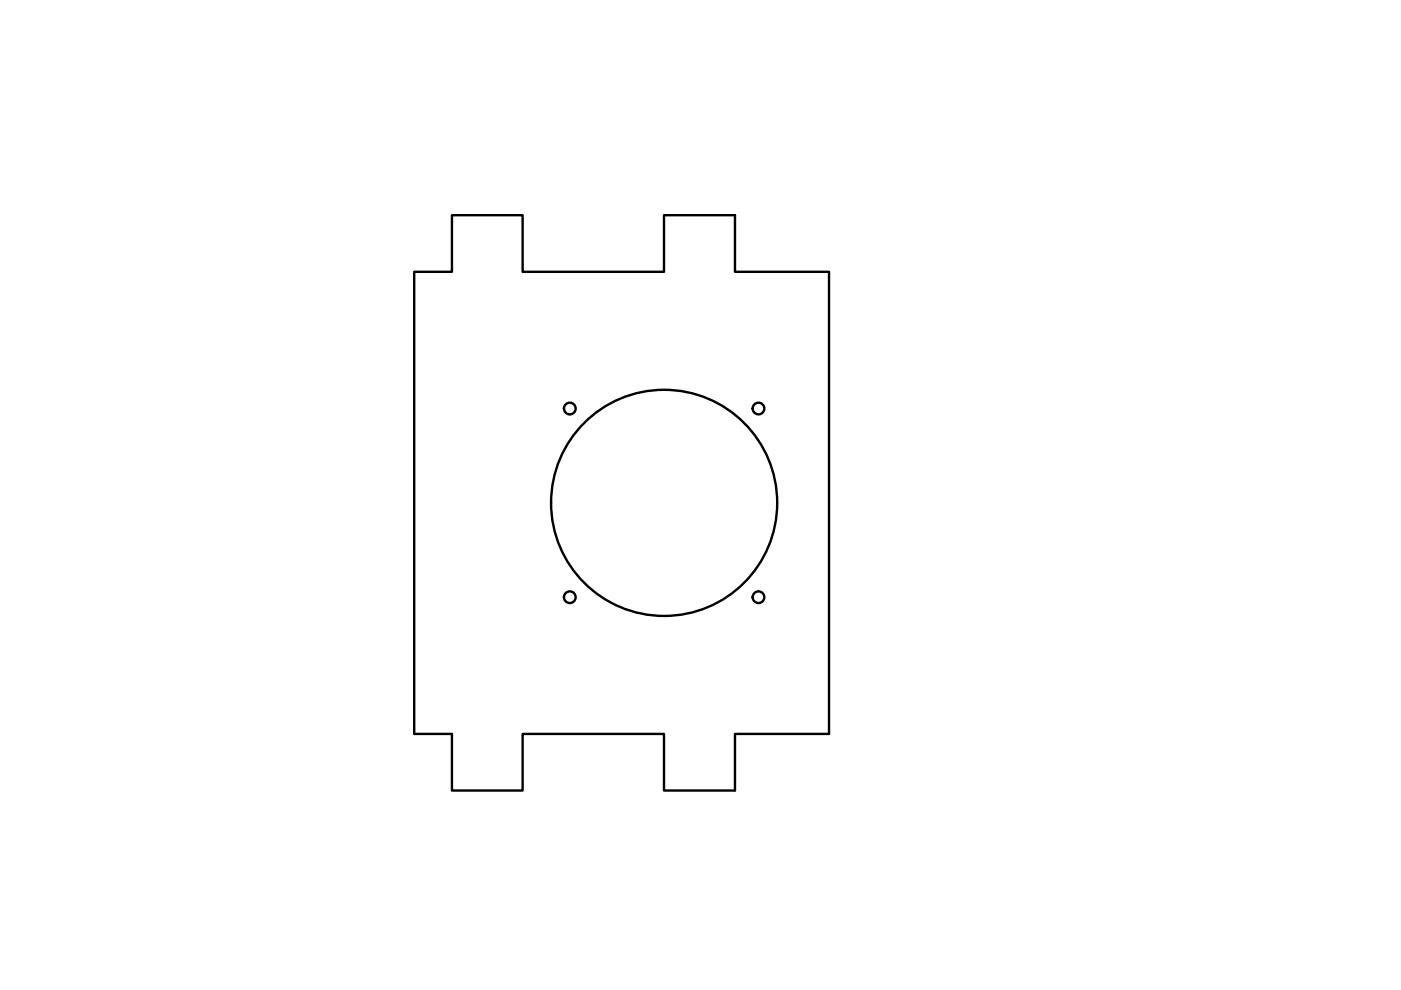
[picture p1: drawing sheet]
<svg xmlns="http://www.w3.org/2000/svg" width="297mm" height="210mm" viewBox="0 0 297 210" stroke-linecap="round" stroke-linejoin="round" font-family="sans-serif">
<!-- layer: Sichtbar (ISO) -->
<g fill="none" stroke="#000" stroke-width=".51">
<path d="M95.8 45.6h15v12h30v-12h15v12h20v98h-20v12h-15v-12h-30v12h-15v-12h-8v-98h8z"/>
<circle cx="120.8" cy="86.6" r="1.24"/>
<circle cx="160.8" cy="86.6" r="1.24"/>
<circle cx="140.8" cy="106.6" r="24"/>
<circle cx="120.8" cy="126.6" r="1.24"/>
<circle cx="160.8" cy="126.6" r="1.24"/>
</g>
</svg>
